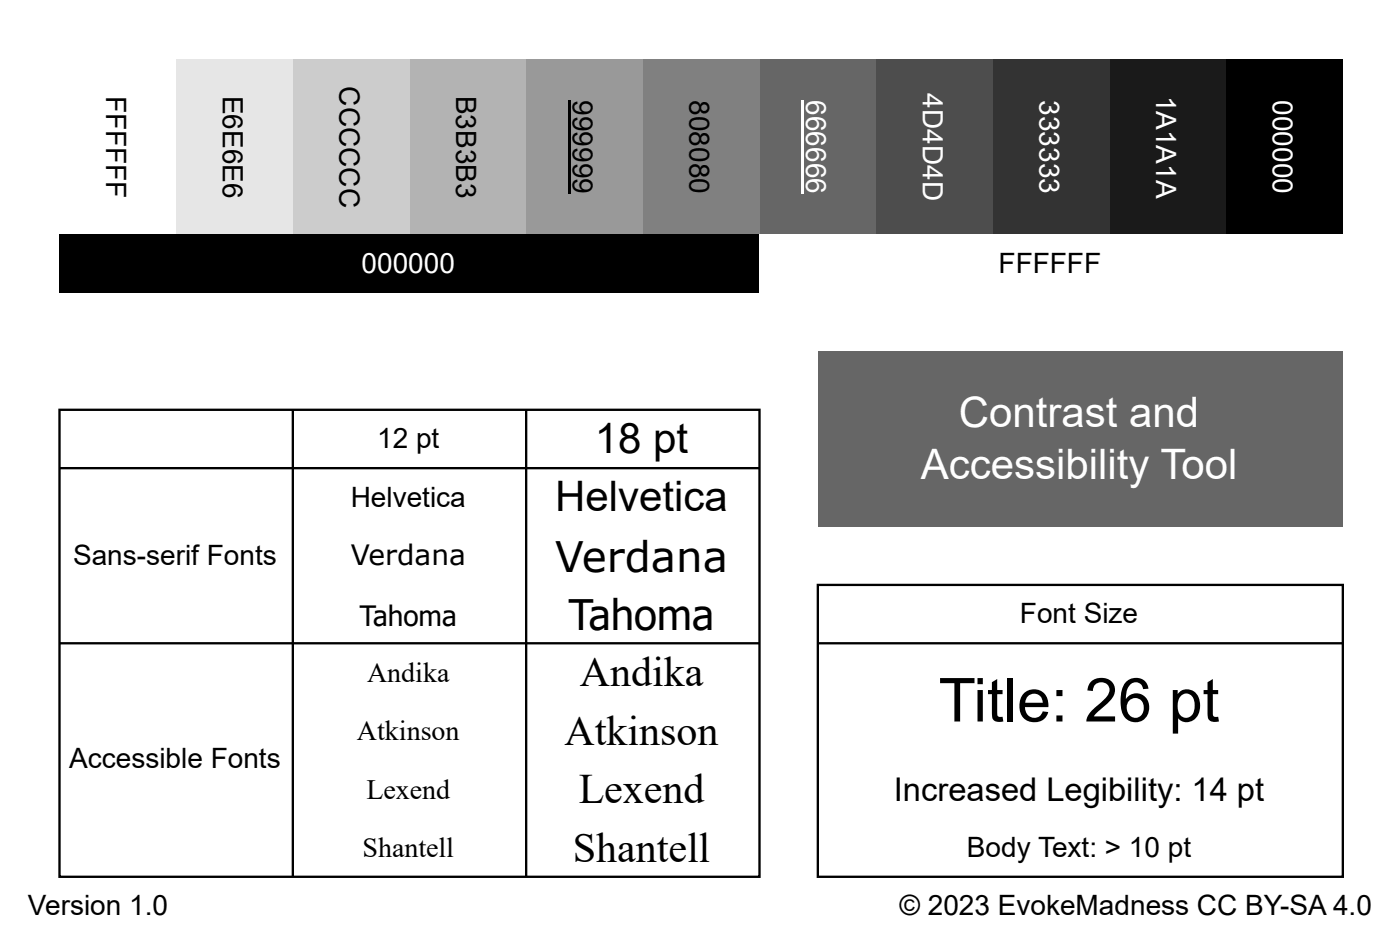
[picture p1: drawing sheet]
<svg xmlns="http://www.w3.org/2000/svg" width="152mm" height="102mm" viewBox="0 0 152 102" stroke-linecap="round" stroke-linejoin="round" font-family="sans-serif">
<defs><g id="words">
<text font-size="6.6" x="102.2" y="78.5">Title: 26 pt</text>
<g font-size="4.6" fill="#fff">
<text x="104.4" y="46.5">Contrast and</text>
<text x="100.2" y="52.1">Accessibility Tool</text>
</g>
<g font-size="4.6">
<text x="64.8" y="49.3">18 pt</text>
<text x="60.4" y="55.6">Helvetica</text>
<text x="60.4" y="62.2">Verdana</text>
<text x="61.9" y="68.6">Tahoma</text>
<text x="63.1" y="74.7">Andika</text>
<text x="61.5" y="81">Atkinson</text>
<text x="63" y="87.4">Lexend</text>
<text x="62.4" y="93.7">Shantell</text>
</g>
<text font-size="3.6" x="97.3" y="87.1">Increased Legibility: 14 pt</text>
<g font-size="3">
<text x="11.6" y="10.4" transform="rotate(90 11.6 10.4)">FFFFFF</text>
<text x="24.3" y="10.4" transform="rotate(90 24.3 10.4)">E6E6E6</text>
<text x="37" y="9.4" transform="rotate(90 37 9.4)">CCCCCC</text>
<text x="49.7" y="10.4" transform="rotate(90 49.7 10.4)">B3B3B3</text>
<text x="62.4" y="10.9" transform="rotate(90 62.4 10.9)">999999</text>
<text x="75.1" y="10.9" transform="rotate(90 75.1 10.9)">808080</text>
<text x="108.7" y="29.7">FFFFFF</text>
<text x="41.1" y="48.8">12 pt</text>
<text x="38.2" y="55.1">Helvetica</text>
<text x="8" y="61.5">Sans-serif Fonts</text>
<text x="38.2" y="61.5">Verdana</text>
<text x="39.2" y="68.1">Tahoma</text>
<text x="111" y="67.8">Font Size</text>
<text x="40" y="74.2">Andika</text>
<text x="7.5" y="83.6">Accessible Fonts</text>
<text x="38.9" y="80.5">Atkinson</text>
<text x="39.9" y="86.9">Lexend</text>
<text x="39.5" y="93.2">Shantell</text>
<text x="105.3" y="93.2">Body Text: &gt; 10 pt</text>
<text x="3" y="99.6">Version 1.0</text>
<text x="97.9" y="99.6">© 2023 EvokeMadness CC BY-SA 4.0</text>
</g>
<g font-size="3" fill="#fff">
<text x="87.8" y="10.9" transform="rotate(90 87.8 10.9)">666666</text>
<text x="100.5" y="10.2" transform="rotate(90 100.5 10.2)">4D4D4D</text>
<text x="113.2" y="10.9" transform="rotate(90 113.2 10.9)">333333</text>
<text x="125.9" y="10.4" transform="rotate(90 125.9 10.4)">1A1A1A</text>
<text x="138.6" y="10.9" transform="rotate(90 138.6 10.9)">000000</text>
<text x="39.4" y="29.7">000000</text>
</g>
</g></defs>
<path d="M6.5 44.6h76.2v50.8h-76.2zM31.9 44.6v50.8M89 63.6h57.2v31.8h-57.2z" fill="none" stroke="#000" stroke-width=".25"/>
<path d="M133.5 6.5h12.7v19h-12.7z" fill="#000"/>
<path d="M120.8 6.5h12.7v19h-12.7z" fill="#1a1a1a"/>
<path d="M108.1 6.5h12.7v19h-12.7z" fill="#333"/>
<path d="M95.4 6.5h12.7v19h-12.7z" fill="#4d4d4d"/>
<path d="M82.7 6.5h12.7v19h-12.7z" fill="#666"/>
<path d="M87.2 10.9h.3v10.2h-.3z" fill="#fff"/>
<path d="M70 6.5h12.7v19h-12.7z" fill="#808080"/>
<path d="M57.3 6.5h12.7v19h-12.7z" fill="#999"/>
<path d="M62 10.9v10.2" fill="none" stroke="#000" stroke-width=".25"/>
<path d="M44.6 6.5h12.7v19h-12.7z" fill="#b3b3b3"/>
<path d="M31.9 6.5h12.7v19h-12.7z" fill="#ccc"/>
<path d="M19.2 6.5h12.7v19h-12.7z" fill="#e6e6e6"/>
<path d="M6.5 6.5h12.7v19h-12.7z" fill="#fff"/>
<path d="M6.5 50.9h76.2M57.3 44.6v50.8" fill="none" stroke="#000" stroke-width=".25"/>
<path d="M6.5 25.5h76.2v6.4h-76.2z" fill="#000"/>
<path d="M82.7 25.5h63.5v6.4h-63.5z" fill="#fff"/>
<path d="M6.5 70h76.2M89 70h57.2" fill="none" stroke="#000" stroke-width=".25"/>
<path d="M89 38.2h57.2v19.1h-57.2z" fill="#666"/>
<use href="#words"/>
</svg>
